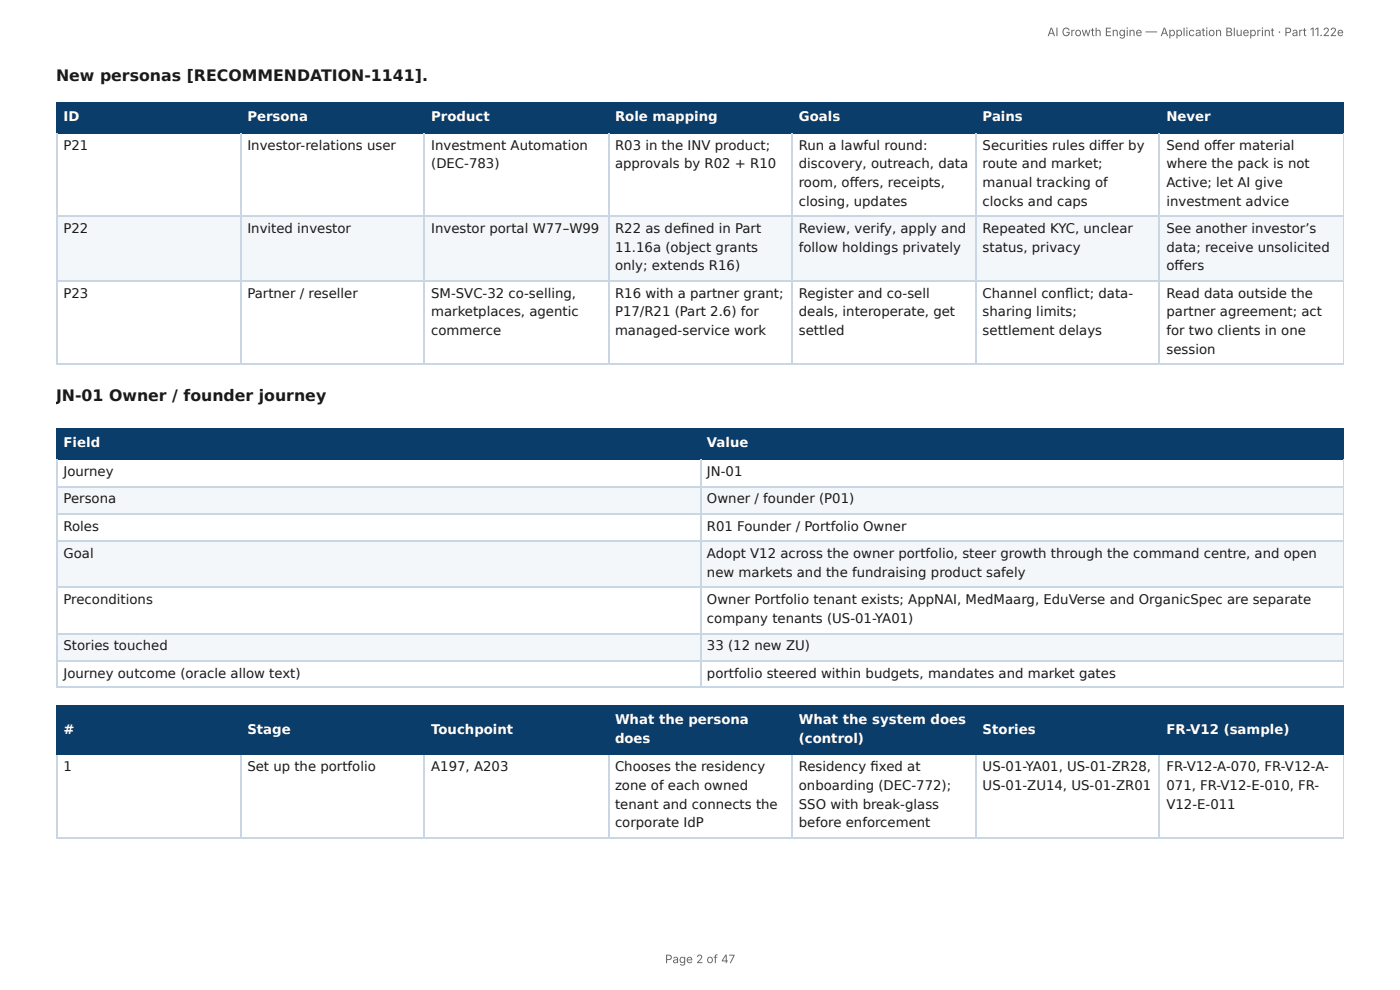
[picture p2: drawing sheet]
<svg xmlns="http://www.w3.org/2000/svg" width="297mm" height="210mm" viewBox="0 0 297 210" stroke-linecap="round" stroke-linejoin="round" font-family="sans-serif">
<defs><g id="words">
<g font-size="3.3" fill="#1a1a1a">
<text x="11.9" y="17.2">New personas [RECOMMENDATION-1141].</text>
<text x="11.9" y="85.2">JN-01 Owner / founder journey</text>
</g>
<g font-size="2.8" fill="#fff">
<text x="13.5" y="25.7">ID</text>
<text x="52.5" y="25.7">Persona</text>
<text x="91.6" y="25.7">Product</text>
<text x="130.6" y="25.7">Role mapping</text>
<text x="169.7" y="25.7">Goals</text>
<text x="208.7" y="25.7">Pains</text>
<text x="247.7" y="25.7">Never</text>
<text x="13.5" y="95">Field</text>
<text x="150.2" y="95">Value</text>
<text x="13.5" y="155.8">#</text>
<text x="52.5" y="155.8">Stage</text>
<text x="91.6" y="155.8">Touchpoint</text>
<text x="130.6" y="153.7">What the persona</text>
<text x="169.7" y="153.7">What the system does</text>
<text x="208.7" y="155.8">Stories</text>
<text x="247.7" y="155.8">FR-V12 (sample)</text>
<text x="130.6" y="157.7">does</text>
<text x="169.7" y="157.7">(control)</text>
</g>
<g font-size="2.8" fill="#1a1a1a">
<text x="13.5" y="31.8">P21</text>
<text x="52.5" y="31.8">Investor-relations user</text>
<text x="91.6" y="31.8">Investment Automation</text>
<text x="91.6" y="35.7">(DEC-783)</text>
<text x="130.6" y="31.8">R03 in the INV product;</text>
<text x="130.6" y="35.7">approvals by R02 + R10</text>
<text x="169.7" y="31.8">Run a lawful round:</text>
<text x="169.7" y="35.7">discovery, outreach, data</text>
<text x="208.7" y="31.8">Securities rules diff er by</text>
<text x="208.7" y="35.7">route and market;</text>
<text x="247.7" y="31.8">Send off er material</text>
<text x="247.7" y="35.7">where the pack is not</text>
<text x="169.7" y="39.7">room, off ers, receipts,</text>
<text x="208.7" y="39.7">manual tracking of</text>
<text x="247.7" y="39.7">Active; let AI give</text>
<text x="169.7" y="43.7">closing, updates</text>
<text x="208.7" y="43.7">clocks and caps</text>
<text x="247.7" y="43.7">investment advice</text>
<text x="13.5" y="49.5">P22</text>
<text x="52.5" y="49.5">Invited investor</text>
<text x="91.6" y="49.5">Investor portal W77–W99</text>
<text x="130.6" y="49.5">R22 as defi ned in Part</text>
<text x="130.6" y="53.4">11.16a (object grants</text>
<text x="169.7" y="49.5">Review, verify, apply and</text>
<text x="169.7" y="53.4">follow holdings privately</text>
<text x="208.7" y="49.5">Repeated KYC, unclear</text>
<text x="208.7" y="53.4">status, privacy</text>
<text x="247.7" y="49.5">See another investor’s</text>
<text x="247.7" y="53.4">data; receive unsolicited</text>
<text x="130.6" y="57.4">only; extends R16)</text>
<text x="247.7" y="57.4">off ers</text>
<text x="13.5" y="63.2">P23</text>
<text x="52.5" y="63.2">Partner / reseller</text>
<text x="91.6" y="63.2">SM-SVC-32 co-selling,</text>
<text x="130.6" y="63.2">R16 with a partner grant;</text>
<text x="169.7" y="63.2">Register and co-sell</text>
<text x="208.7" y="63.2">Channel confl ict; data-</text>
<text x="247.7" y="63.2">Read data outside the</text>
<text x="91.6" y="67.2">marketplaces, agentic</text>
<text x="91.6" y="71.2">commerce</text>
<text x="130.6" y="67.2">P17/R21 (Part 2.6) for</text>
<text x="130.6" y="71.2">managed-service work</text>
<text x="169.7" y="67.2">deals, interoperate, get</text>
<text x="169.7" y="71.2">settled</text>
<text x="208.7" y="67.2">sharing limits;</text>
<text x="208.7" y="71.2">settlement delays</text>
<text x="247.7" y="67.2">partner agreement; act</text>
<text x="247.7" y="71.2">for two clients in one</text>
<text x="247.7" y="75.1">session</text>
<text x="13.5" y="101.1">Journey</text>
<text x="150.2" y="101.1">JN-01</text>
<text x="13.5" y="106.9">Persona</text>
<text x="150.2" y="106.9">Owner / founder (P01)</text>
<text x="13.5" y="112.7">Roles</text>
<text x="150.2" y="112.7">R01 Founder / Portfolio Owner</text>
<text x="13.5" y="118.5">Goal</text>
<text x="150.2" y="118.5">Adopt V12 across the owner portfolio, steer growth through the command centre, and open</text>
<text x="150.2" y="122.5">new markets and the fundraising product safely</text>
<text x="13.5" y="128.3">Preconditions</text>
<text x="150.2" y="128.3">Owner Portfolio tenant exists; AppNAI, MedMaarg, EduVerse and OrganicSpec are separate</text>
<text x="150.2" y="132.3">company tenants (US-01-YA01)</text>
<text x="13.5" y="138.1">Stories touched</text>
<text x="13.5" y="143.9">Journey outcome (oracle allow text)</text>
<text x="150.2" y="138.1">33 (12 new ZU)</text>
<text x="150.2" y="143.9">portfolio steered within budgets, mandates and market gates</text>
<text x="13.5" y="163.8">1</text>
<text x="52.5" y="163.8">Set up the portfolio</text>
<text x="91.6" y="163.8">A197, A203</text>
<text x="130.6" y="163.8">Chooses the residency</text>
<text x="130.6" y="167.7">zone of each owned</text>
<text x="169.7" y="163.8">Residency fi xed at</text>
<text x="169.7" y="167.7">onboarding (DEC-772);</text>
<text x="208.7" y="163.8">US-01-YA01, US-01-ZR28,</text>
<text x="208.7" y="167.7">US-01-ZU14, US-01-ZR01</text>
<text x="247.7" y="163.8">FR-V12-A-070, FR-V12-A-</text>
<text x="247.7" y="167.7">071, FR-V12-E-010, FR-</text>
<text x="130.6" y="171.7">tenant and connects the</text>
<text x="169.7" y="171.7">SSO with break-glass</text>
<text x="247.7" y="171.7">V12-E-011</text>
<text x="130.6" y="175.7">corporate IdP</text>
<text x="169.7" y="175.7">before enforcement</text>
</g>
<g font-size="2.5" fill="#666">
<text x="222.5" y="7.7">AI Growth Engine — Application Blueprint · Part 11.22e</text>
<text x="141.2" y="204.5">Page 2 of 47</text>
</g>
</g></defs>
<g fill="#0b3d6b">
<path d="M12.2 22h38.9v6.3h-38.9z"/>
<path d="M51.1 22h39.1v6.3h-39.1z"/>
<path d="M90.2 22h38.9v6.3h-38.9z"/>
<path d="M129.1 22h39.2v6.3h-39.2z"/>
<path d="M168.3 22h38.9v6.3h-38.9z"/>
<path d="M207.2 22h39.1v6.3h-39.1z"/>
<path d="M246.3 22h39.1v6.3h-39.1z"/>
</g>
<g fill="#f4f7fa">
<path d="M12.2 46h38.9v13.5h-38.9z"/>
<path d="M51.1 46h39.1v13.5h-39.1z"/>
<path d="M90.2 46h38.9v13.5h-38.9z"/>
<path d="M129.1 46h39.2v13.5h-39.2z"/>
<path d="M168.3 46h38.9v13.5h-38.9z"/>
<path d="M207.2 46h39.1v13.5h-39.1z"/>
<path d="M246.3 46h39.1v13.5h-39.1z"/>
</g>
<path d="M11.9 21.8h273.5M11.9 28.2h273.5M12 21.7v6.6M51.2 21.7v6.6M90.1 21.7v6.6M129.2 21.7v6.6M168.1 21.7v6.6M207.3 21.7v6.6M246.2 21.7v6.6" fill="none" stroke="#0b3d6b" stroke-width=".26"/>
<path d="M285.3 21.7v6.6" fill="none" stroke="#0b3d6b" stroke-width=".21"/>
<path d="M12 28.3v49.2M51.2 28.3v49.2M90.1 28.3v49.2M129.2 28.3v49.2M168.1 28.3v49.2M207.3 28.3v49.2M246.2 28.3v49.2M11.9 45.9h273.5M11.9 59.7h273.5M11.9 77.4h273.5" fill="none" stroke="#c9d6e3" stroke-width=".26"/>
<path d="M285.3 28.3v49.2" fill="none" stroke="#c9d6e3" stroke-width=".21"/>
<g fill="#0b3d6b">
<path d="M12.2 91.3h136.5v6.3h-136.5z"/>
<path d="M148.7 91.3h136.7v6.3h-136.7z"/>
</g>
<g fill="#f4f7fa">
<path d="M12.2 103.2h136.5v5.8h-136.5z"/>
<path d="M148.7 103.2h136.7v5.8h-136.7z"/>
<path d="M12.2 114.8h136.5v9.8h-136.5z"/>
<path d="M148.7 114.8h136.7v9.8h-136.7z"/>
<path d="M12.2 134.4h136.5v5.8h-136.5z"/>
<path d="M148.7 134.4h136.7v5.8h-136.7z"/>
</g>
<path d="M11.9 91.1h273.5M11.9 97.5h273.5M12 91v6.6M148.8 91v6.6" fill="none" stroke="#0b3d6b" stroke-width=".26"/>
<path d="M285.3 91v6.6" fill="none" stroke="#0b3d6b" stroke-width=".21"/>
<path d="M12 97.6v48.5M148.8 97.6v48.5M11.9 103.3h273.5M11.9 109.1h273.5M11.9 115h273.5M11.9 124.8h273.5M11.9 134.5h273.5M11.9 140.4h273.5M11.9 145.9h273.5" fill="none" stroke="#c9d6e3" stroke-width=".26"/>
<path d="M285.3 97.6v48.5" fill="none" stroke="#c9d6e3" stroke-width=".21"/>
<g fill="#0b3d6b">
<path d="M12.2 150h38.9v10.3h-38.9z"/>
<path d="M51.1 150h39.1v10.3h-39.1z"/>
<path d="M90.2 150h38.9v10.3h-38.9z"/>
<path d="M129.1 150h39.2v10.3h-39.2z"/>
<path d="M168.3 150h38.9v10.3h-38.9z"/>
<path d="M207.2 150h39.1v10.3h-39.1z"/>
<path d="M246.3 150h39.1v10.3h-39.1z"/>
</g>
<path d="M11.9 149.9h273.5M12 149.8v10.5M51.2 149.8v10.5M90.1 149.8v10.5M129.2 149.8v10.5M168.1 149.8v10.5M207.3 149.8v10.5M246.2 149.8v10.5M11.9 160.2h273.5" fill="none" stroke="#0b3d6b" stroke-width=".26"/>
<path d="M285.3 149.8v10.5" fill="none" stroke="#0b3d6b" stroke-width=".21"/>
<path d="M11.9 177.9h273.5M12 160.3v17.8M51.2 160.3v17.8M90.1 160.3v17.8M129.2 160.3v17.8M168.1 160.3v17.8M207.3 160.3v17.8M246.2 160.3v17.8" fill="none" stroke="#c9d6e3" stroke-width=".26"/>
<path d="M285.3 160.3v17.8" fill="none" stroke="#c9d6e3" stroke-width=".21"/>
<use href="#words"/>
</svg>
